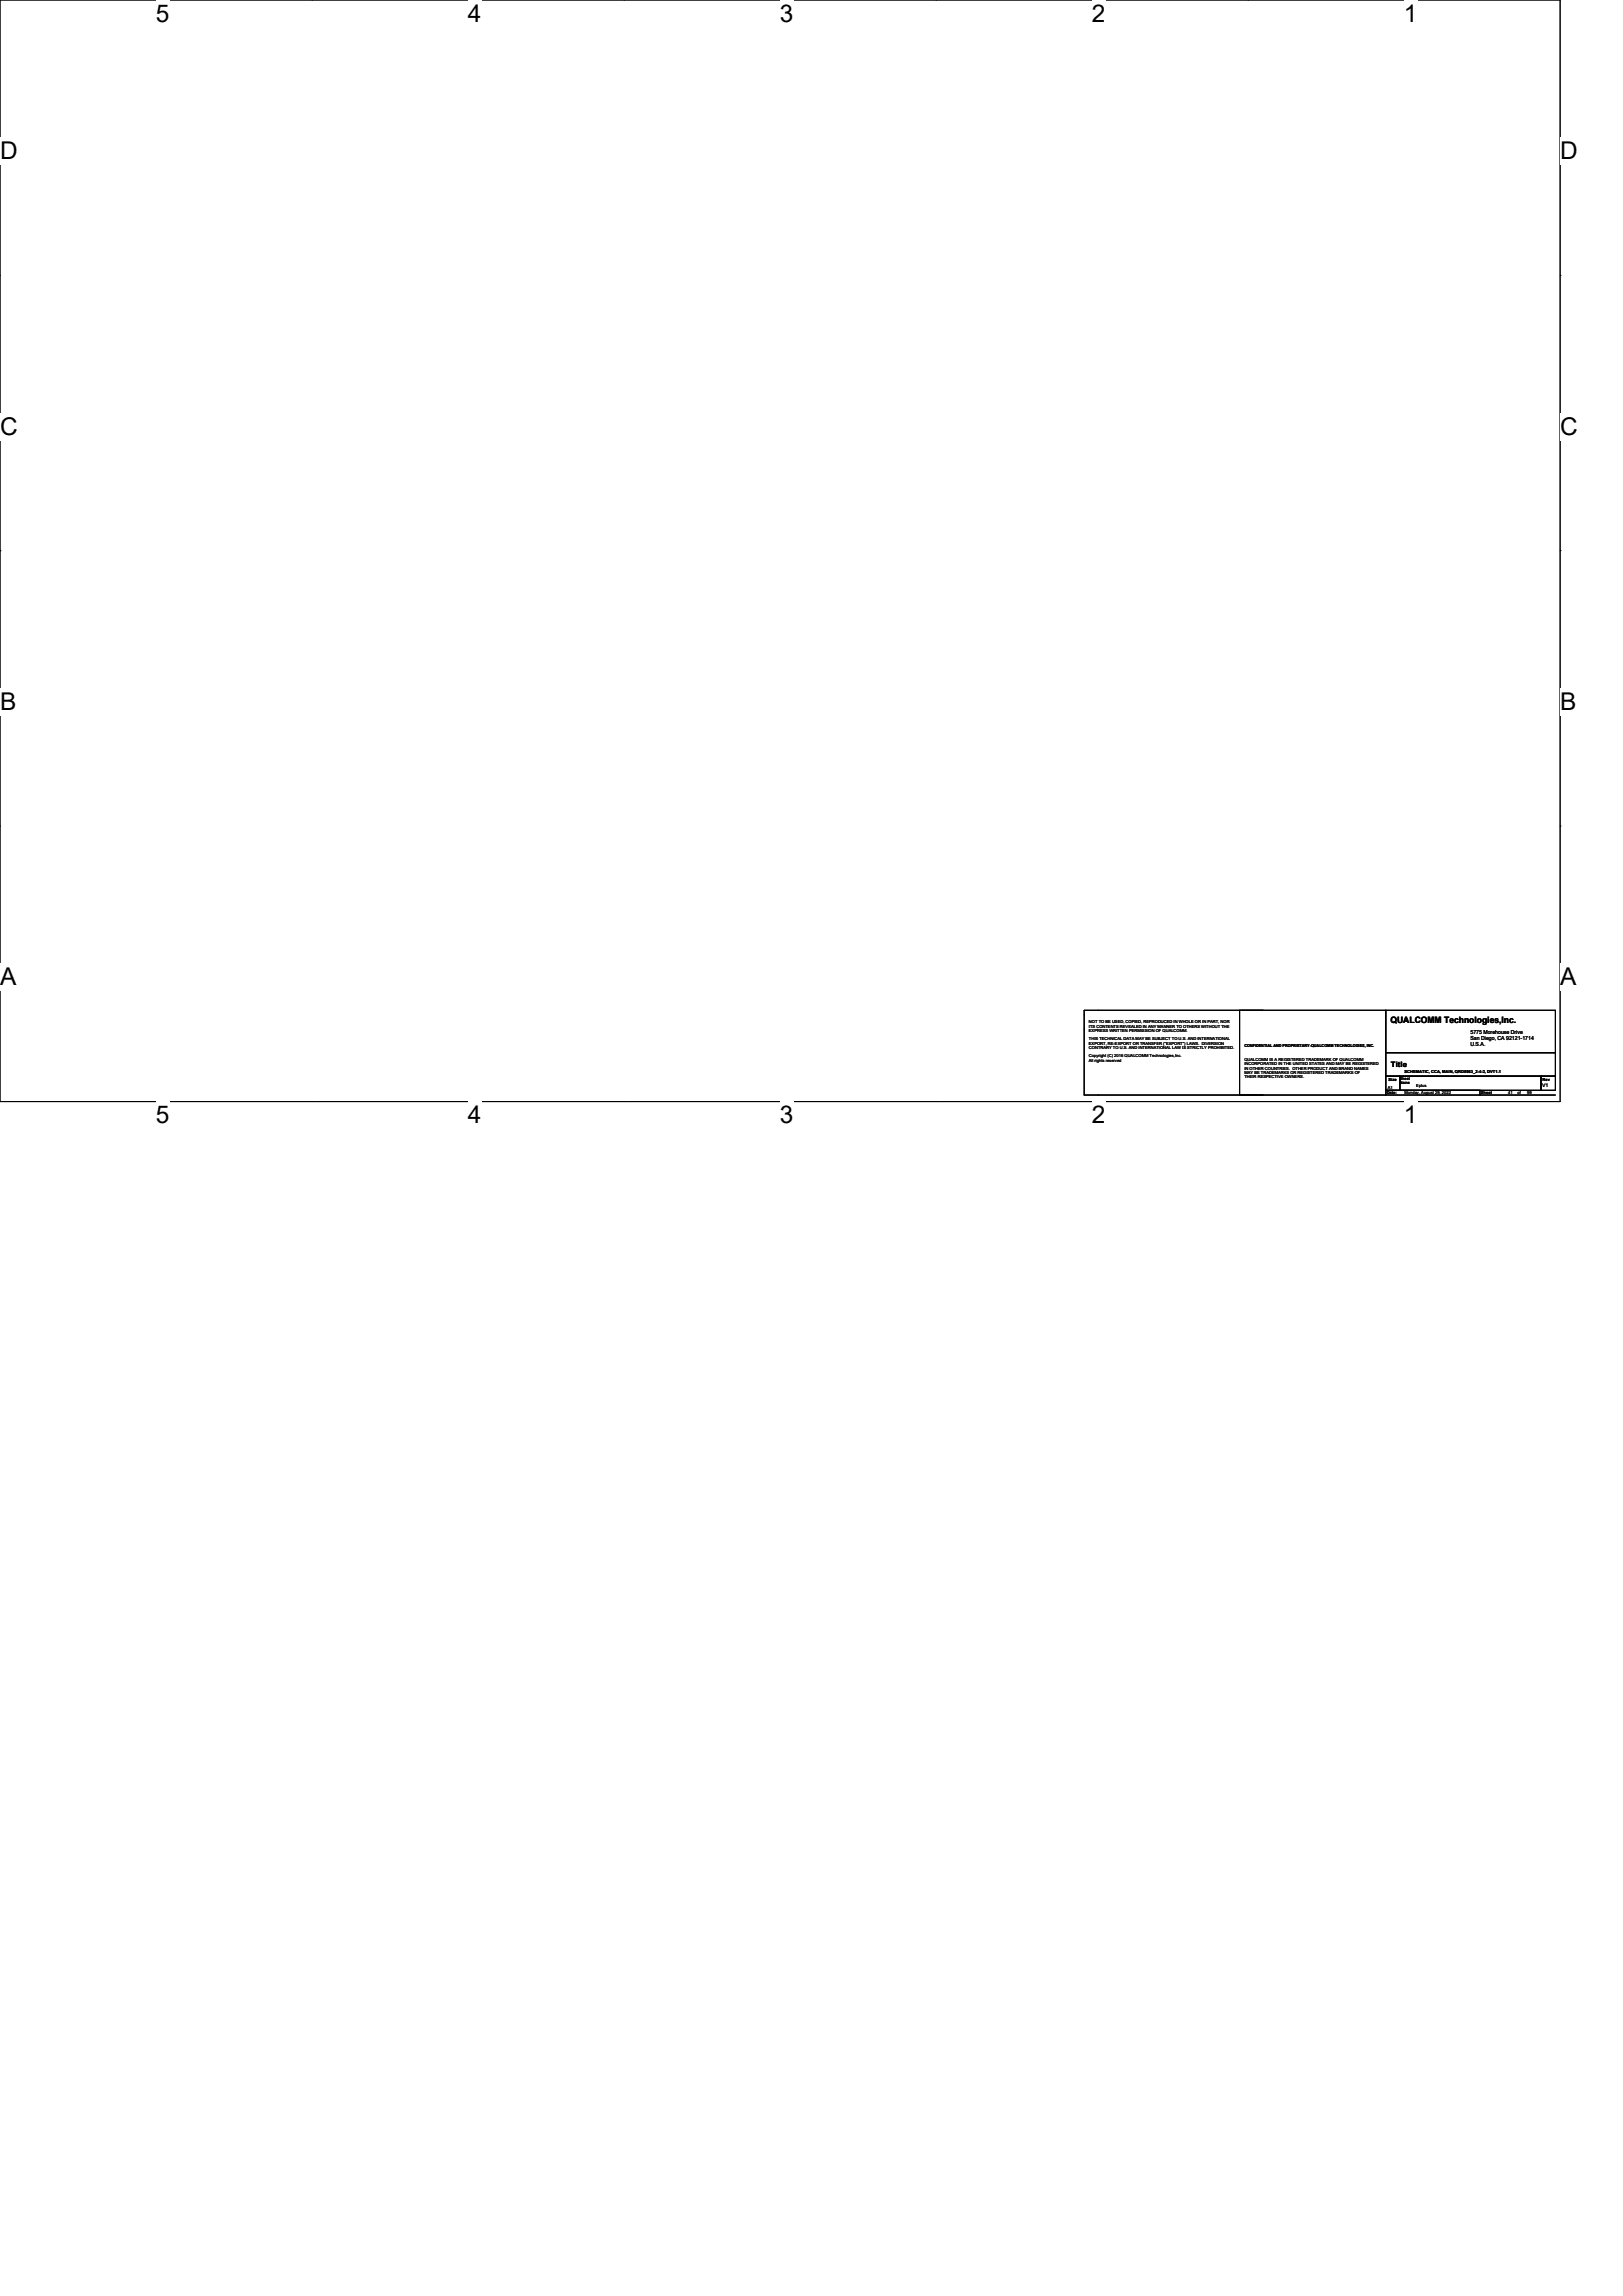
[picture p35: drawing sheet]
<svg xmlns="http://www.w3.org/2000/svg" width="210mm" height="297mm" viewBox="0 0 210 297" stroke-linecap="round" stroke-linejoin="round" font-family="sans-serif">
<defs><g id="words">
<g font-size="3.2">
<text x="20.2" y="2.8">5</text>
<text x="60.5" y="2.8">4</text>
<text x="100.9" y="2.8">3</text>
<text x="141.3" y="2.8">2</text>
<text x="181.6" y="2.8">1</text>
<text x="0" y="20.6">D</text>
<text x="201.8" y="20.6">D</text>
<text x="0" y="56.2">C</text>
<text x="201.8" y="56.2">C</text>
<text x="0" y="91.9">B</text>
<text x="201.8" y="91.9">B</text>
<text x="0" y="127.5">A</text>
<text x="201.8" y="127.5">A</text>
<text x="20.2" y="145.3">5</text>
<text x="60.5" y="145.3">4</text>
<text x="100.9" y="145.3">3</text>
<text x="141.3" y="145.3">2</text>
<text x="181.6" y="145.3">1</text>
</g>
<text font-size="1.1" x="179.9" y="132.4">QUALCOMM Technologies,Inc.</text>
<text font-size="1" x="180" y="138.1">Title</text>
<g font-size=".7">
<text x="190.2" y="133.8">5775 Morehouse Drive</text>
<text x="190.2" y="134.6">San Diego, CA 92121-1714</text>
<text x="190.2" y="135.3">U.S.A.</text>
<text x="199.5" y="140.6">V1</text>
</g>
<g font-size=".5">
<text x="140.9" y="132.4">NOT TO BE USED, COPIED, REPRODUCED IN WHOLE OR IN PART, NOR</text>
<text x="140.9" y="132.9">ITS CONTENTS REVEALED IN ANY MANNER TO OTHERS WITHOUT THE</text>
<text x="140.9" y="133.5">EXPRESS WRITTEN PERMISSION OF QUALCOMM.</text>
<text x="140.9" y="134.6">THIS TECHNICAL DATA MAY BE SUBJECT TO U.S. AND INTERNATIONAL</text>
<text x="140.9" y="135.1">EXPORT, RE-EXPORT OR TRANSFER (&quot;EXPORT&quot;) LAWS. DIVERSION</text>
<text x="140.9" y="135.7">CONTRARY TO U.S. AND INTERNATIONAL LAW IS STRICTLY PROHIBITED.</text>
<text x="140.9" y="136.8">Copyright (C) 2016 QUALCOMM Technologies,Inc.</text>
<text x="140.9" y="137.4">All rights reserved</text>
<text x="161" y="135.5">CONFIDENTIAL AND PROPRIETARY-QUALCOMM TECHNOLOGIES, INC.</text>
<text x="161" y="137.3">QUALCOMM IS A REGISTERED TRADEMARK OF QUALCOMM</text>
<text x="161" y="137.8">INCORPORATED IN THE UNITED STATES AND MAY BE REGISTERED</text>
<text x="161" y="138.4">IN OTHER COUNTRIES. OTHER PRODUCT AND BRAND NAMES</text>
<text x="161" y="138.9">MAY BE TRADEMARKS OR REGISTERED TRADEMARKS OF</text>
<text x="161" y="139.5">THEIR RESPECTIVE OWNERS.</text>
<text x="179.4" y="141.6">Date:</text>
<text x="179.5" y="140.9">A1</text>
<text x="179.6" y="139.8">Size</text>
<text x="181.1" y="139.7">Sheet</text>
<text x="181.1" y="140.3">Name</text>
<text x="181.7" y="138.8">SCHEMATIC, CCA, MAIN, QRD8953_2-4-2, DVT1.1</text>
<text x="181.7" y="141.5">Monday, August 29, 2022</text>
<text x="183.2" y="140.6">Eplus</text>
<text x="191.6" y="141.6">Sheet</text>
<text x="195.1" y="141.5">41</text>
<text x="196.3" y="141.5">of</text>
<text x="197.6" y="141.5">99</text>
<text x="199.6" y="139.9">Rev</text>
</g>
</g></defs>
<path d="M0 0h201.8v142.5h-201.8z" fill="none" stroke="#000" stroke-width=".13"/>
<g fill="#fff">
<path d="M20.2 0h1.7v3.5h-1.7z"/>
<path d="M20.2 142.5h1.7v3.5h-1.7z"/>
</g>
<path d="M40.4 0h.1M40.4 142.5h.1" fill="none" stroke="#000" stroke-width=".13"/>
<g fill="#fff">
<path d="M60.5 0h1.8v3.5h-1.8z"/>
<path d="M60.5 142.5h1.8v3.5h-1.8z"/>
</g>
<path d="M80.7 0h.1M80.7 142.5h.1" fill="none" stroke="#000" stroke-width=".13"/>
<g fill="#fff">
<path d="M100.9 0h1.8v3.5h-1.8z"/>
<path d="M100.9 142.5h1.8v3.5h-1.8z"/>
</g>
<path d="M121.1 0h.1M121.1 142.5h.1" fill="none" stroke="#000" stroke-width=".13"/>
<g fill="#fff">
<path d="M141.3 0h1.7v3.5h-1.7z"/>
<path d="M141.3 142.5h1.7v3.5h-1.7z"/>
</g>
<path d="M161.5 0h.1M161.5 142.5h.1" fill="none" stroke="#000" stroke-width=".13"/>
<g fill="#fff">
<path d="M181.6 0h1.8v3.5h-1.8z"/>
<path d="M181.6 142.5h1.8v3.5h-1.8z"/>
<path d="M0 17.8h2.3v3.5h-2.3z"/>
<path d="M201.8 17.8h2.3v3.5h-2.3z"/>
<path d="M0 53.4h2.3v3.5h-2.3z"/>
<path d="M201.8 53.4h2.3v3.5h-2.3z"/>
</g>
<path d="M0 35.6h.1M201.8 35.6h.1" fill="none" stroke="#000" stroke-width=".13"/>
<g fill="#fff">
<path d="M0 89h2.1v3.6h-2.1z"/>
<path d="M201.8 89h2.1v3.6h-2.1z"/>
</g>
<path d="M0 71.2h.1M201.8 71.2h.1" fill="none" stroke="#000" stroke-width=".13"/>
<g fill="#fff">
<path d="M0 124.7h2.1v3.5h-2.1z"/>
<path d="M201.8 124.7h2.2v3.5h-2.2z"/>
</g>
<path d="M0 106.9h.1M201.8 106.9h.1M160.4 130.7h18.9v11h-18.9zM163.4 130.7h-23.1v11h23.1M179.3 130.7h21.9v5.5h-21.9zM179.3 136.2h21.9v3h-21.9zM179.3 139.2h1.8v1.9h-1.8zM181.1 139.2h18.3v1.9h-18.3zM199.4 139.2h1.8v1.9h-1.8zM179.3 141.1h12.2v.6h-12.2zM191.5 141.7h9.7" fill="none" stroke="#000" stroke-width=".13"/>
<use href="#words"/>
</svg>
